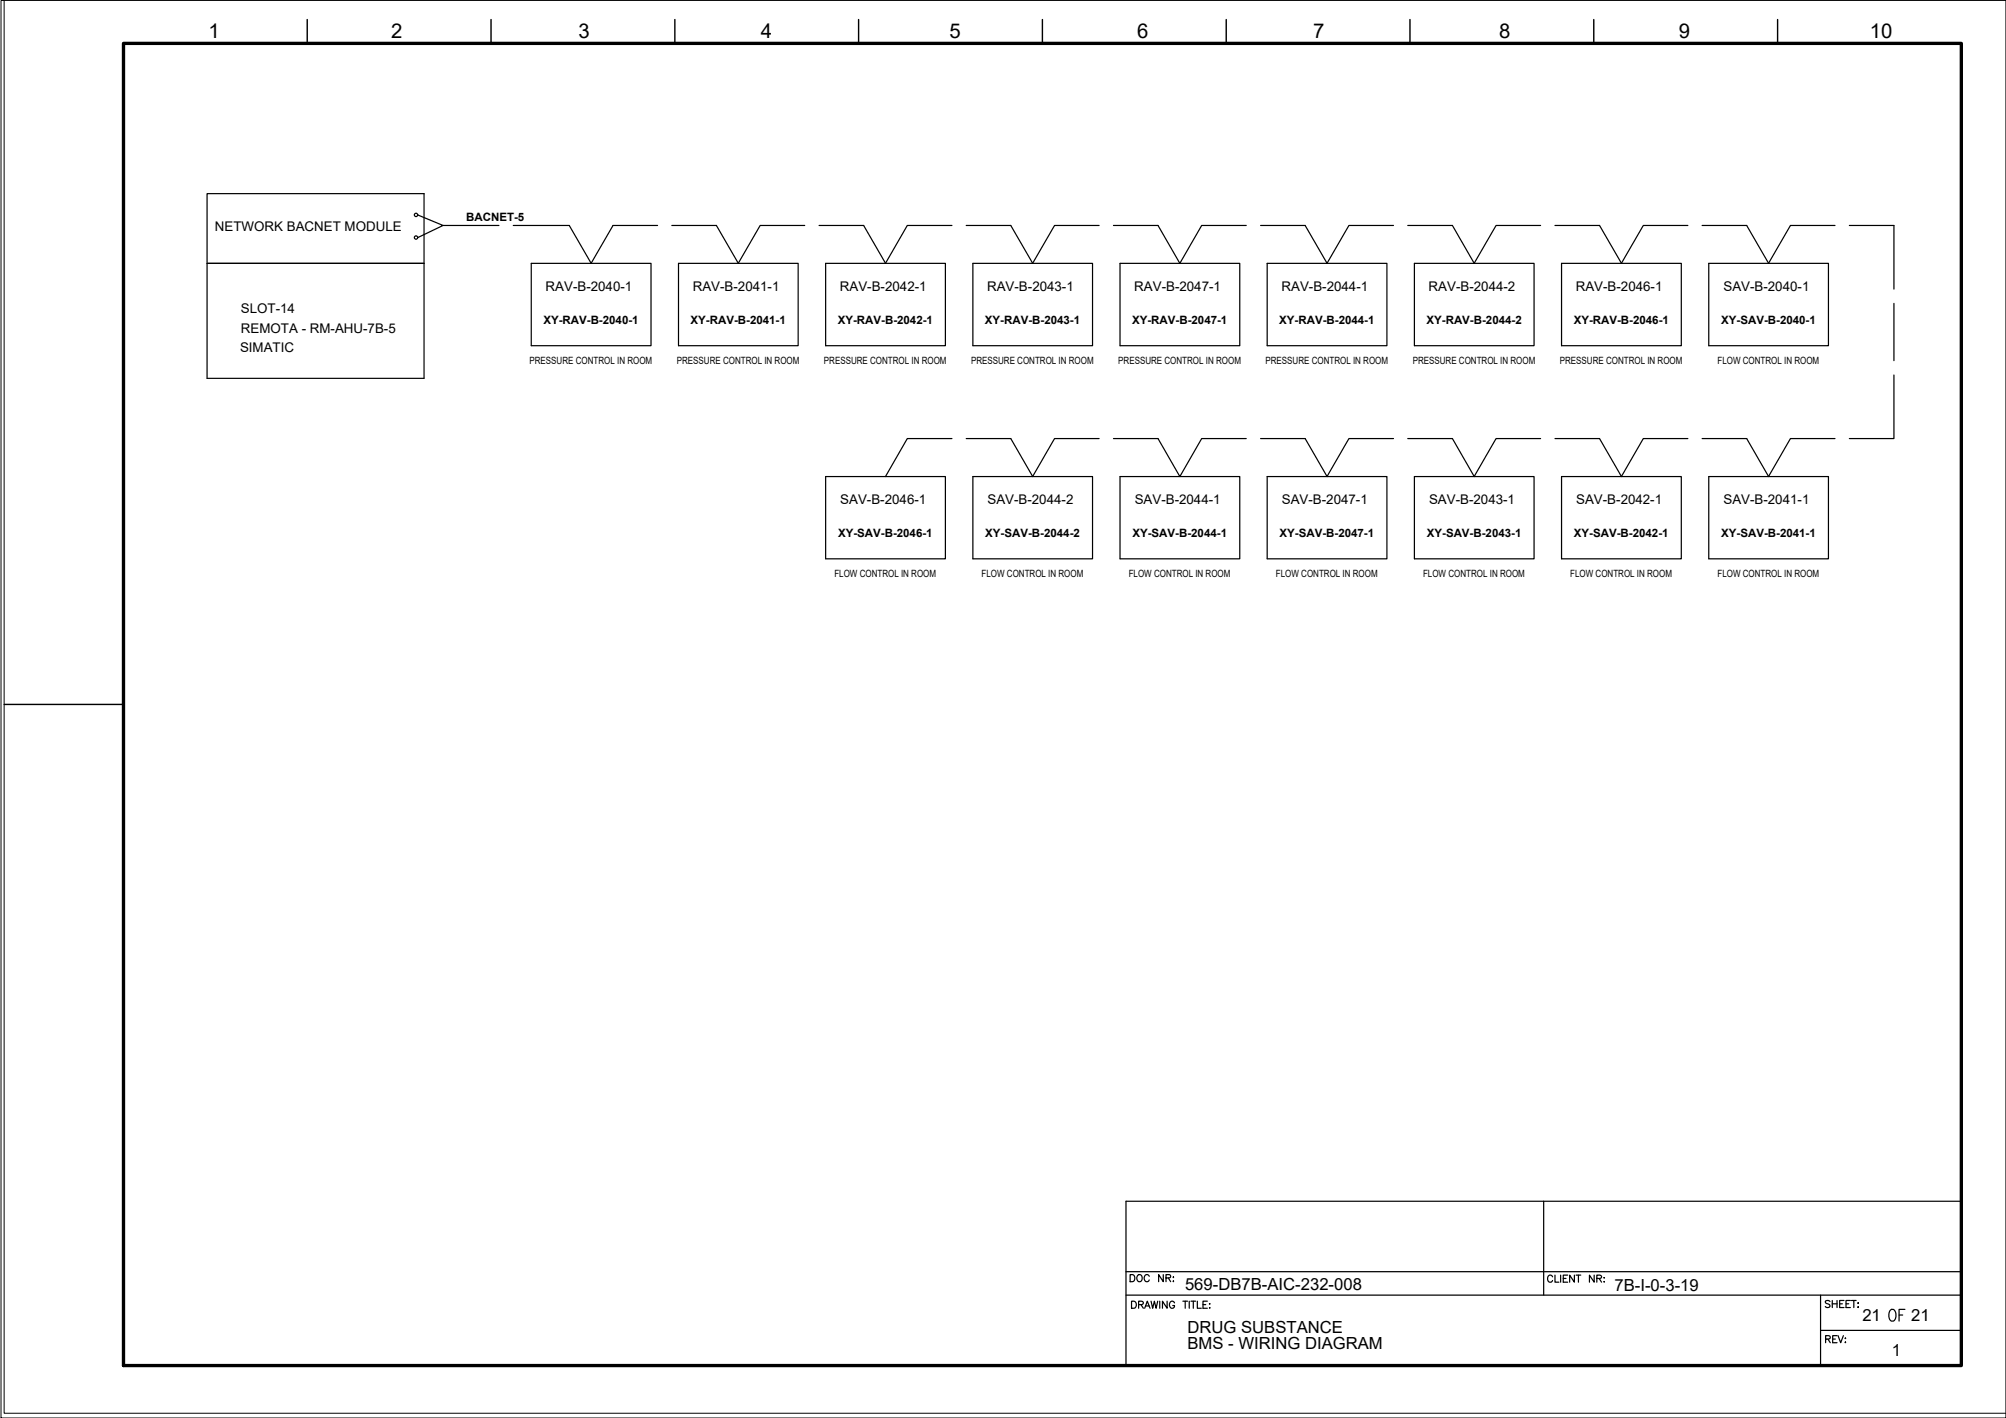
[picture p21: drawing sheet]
<svg xmlns="http://www.w3.org/2000/svg" width="420mm" height="297mm" viewBox="0 0 420 297" stroke-linecap="round" stroke-linejoin="round" font-family="sans-serif">
<defs><g id="words">
<text font-size="5.7" x="394.8" y="278">OF</text>
<g font-size="4.3">
<text x="43.6" y="8">1</text>
<text x="82" y="8">2</text>
<text x="121.1" y="8">3</text>
<text x="159.4" y="8">4</text>
<text x="198.9" y="8">5</text>
<text x="238.2" y="8">6</text>
<text x="275.1" y="8">7</text>
<text x="314" y="8">8</text>
<text x="351.6" y="8">9</text>
<text x="391.7" y="8">10</text>
</g>
<g font-size="3.5">
<text x="248.2" y="270.3">569-DB7B-AIC-232-008</text>
<text x="338.2" y="270.4">7B-I-0-3-19</text>
<text x="248.7" y="279.2">DRUG SUBSTANCE</text>
<text x="390.1" y="276.7">21</text>
<text x="400.3" y="276.7">21</text>
<text x="248.7" y="282.7">BMS - WIRING DIAGRAM</text>
<text x="396.3" y="284">1</text>
</g>
<g font-size="2.8">
<text x="45" y="48.4">NETWORK BACNET MODULE</text>
<text x="50.5" y="65.7">SLOT-14</text>
<text x="114.3" y="61">RAV-B-2040-1</text>
<text x="145.1" y="61">RAV-B-2041-1</text>
<text x="175.9" y="61">RAV-B-2042-1</text>
<text x="206.8" y="61">RAV-B-2043-1</text>
<text x="237.6" y="61">RAV-B-2047-1</text>
<text x="268.4" y="61">RAV-B-2044-1</text>
<text x="299.2" y="61">RAV-B-2044-2</text>
<text x="330.1" y="61">RAV-B-2046-1</text>
<text x="361" y="61">SAV-B-2040-1</text>
<text x="50.5" y="69.8">REMOTA - RM-AHU-7B-5</text>
<text x="50.3" y="73.7">SIMATIC</text>
<text x="176" y="105.6">SAV-B-2046-1</text>
<text x="206.8" y="105.6">SAV-B-2044-2</text>
<text x="237.7" y="105.6">SAV-B-2044-1</text>
<text x="268.5" y="105.6">SAV-B-2047-1</text>
<text x="299.3" y="105.6">SAV-B-2043-1</text>
<text x="330.1" y="105.6">SAV-B-2042-1</text>
<text x="361" y="105.6">SAV-B-2041-1</text>
</g>
<g font-size="2.4">
<text x="97.6" y="46.2">BACNET-5</text>
<text x="113.8" y="67.9">XY-RAV-B-2040-1</text>
<text x="144.7" y="67.9">XY-RAV-B-2041-1</text>
<text x="175.5" y="67.9">XY-RAV-B-2042-1</text>
<text x="206.3" y="67.9">XY-RAV-B-2043-1</text>
<text x="237.1" y="67.9">XY-RAV-B-2047-1</text>
<text x="267.9" y="67.9">XY-RAV-B-2044-1</text>
<text x="298.8" y="67.9">XY-RAV-B-2044-2</text>
<text x="329.6" y="67.9">XY-RAV-B-2046-1</text>
<text x="360.5" y="67.9">XY-SAV-B-2040-1</text>
<text x="175.5" y="112.6">XY-SAV-B-2046-1</text>
<text x="206.4" y="112.6">XY-SAV-B-2044-2</text>
<text x="237.2" y="112.6">XY-SAV-B-2044-1</text>
<text x="268" y="112.6">XY-SAV-B-2047-1</text>
<text x="298.9" y="112.6">XY-SAV-B-2043-1</text>
<text x="329.7" y="112.6">XY-SAV-B-2042-1</text>
<text x="360.5" y="112.6">XY-SAV-B-2041-1</text>
</g>
<g font-size="2.1">
<text x="110.9" y="76.3">PRESSURE CONTROL IN ROOM</text>
<text x="141.8" y="76.3">PRESSURE CONTROL IN ROOM</text>
<text x="172.6" y="76.3">PRESSURE CONTROL IN ROOM</text>
<text x="203.4" y="76.3">PRESSURE CONTROL IN ROOM</text>
<text x="234.2" y="76.3">PRESSURE CONTROL IN ROOM</text>
<text x="265" y="76.3">PRESSURE CONTROL IN ROOM</text>
<text x="295.9" y="76.3">PRESSURE CONTROL IN ROOM</text>
<text x="326.7" y="76.3">PRESSURE CONTROL IN ROOM</text>
<text x="359.7" y="76.3">FLOW CONTROL IN ROOM</text>
<text x="174.8" y="120.9">FLOW CONTROL IN ROOM</text>
<text x="205.6" y="120.9">FLOW CONTROL IN ROOM</text>
<text x="236.4" y="120.9">FLOW CONTROL IN ROOM</text>
<text x="267.3" y="120.9">FLOW CONTROL IN ROOM</text>
<text x="298.1" y="120.9">FLOW CONTROL IN ROOM</text>
<text x="328.9" y="120.9">FLOW CONTROL IN ROOM</text>
<text x="359.7" y="120.9">FLOW CONTROL IN ROOM</text>
</g>
</g></defs>
<!-- layer: G-TTLB-TTLB -->
<path d="M25.9 9.1h384.9v277h-384.9z" fill="none" stroke="#000" stroke-width=".7"/>
<!-- layer: G-TTLB-OTLN -->
<path d="M.9 .1v295.9h419.2" fill="none" stroke="#000" stroke-width=".21"/>
<!-- layer: G-TTLB-INDX -->
<path d="M64.3 4.1v5M102.8 4.1v5M141.4 4.1v5M179.8 4.1v5M218.3 4.1v5M256.8 4.1v5M295.3 4.1v5M333.8 4.1v5M372.3 4.1v5M.9 147.6h25" fill="none" stroke="#000" stroke-width=".3"/>
<!-- layer: LGSP IA4$0$LG_PLOT -->
<path d="M323.3 251.6v19.7M235.8 266.4h175M235.8 271.3h175M381.3 278.7h29.5M381.3 271.3v14.8M235.8 286.1h175" fill="none" stroke="#000" stroke-width=".25"/>
<!-- layer: LG_PLOT -->
<g fill="none" stroke="#000" stroke-width=".25">
<path d="M410.8 251.6h-175v34.5M236.7 267h.5a.8 .8 0 0 1 .5 .7 .8 .8 0 0 1-.5 .8h-.5zM237 272.6h.5a.8 .8 0 0 1 .5 .7 .8 .8 0 0 1-.5 .8h-.5zM238.3 267.2a.68 .68 0 0 1 .9 .1 .68 .68 0 0 1-.1 1 .68 .68 0 0 1-1-.1 .68 .68 0 0 1 .2-1zM238.5 273.3l.8-.1 .2-.3-.4-.3h-.6v1.5M239 273.3l.5 .8M239.8 274.1l.5-1.5 .6 1.5M240 273.6h.7M240.7 267.4a.54 .54 0 0 0-.6-.4 .54 .54 0 0 0-.5 .6 .61 .61 0 0 0 .2 .8 .61 .61 0 0 0 .8-.1l.1-.2M241.1 272.6l.3 1.5 .4-1.5 .3 1.5 .4-1.5M242.9 272.6v1.5M243.6 267v1.5l-.9-1.5v1.5"/>
<path d="M244.2 267.7l.9-.1v-.4l-.9-.2v1.5M244.5 272.6v1.5l-1-1.5v1.5M244.7 267.7l.5 .8M245.8 267.5v.1zM245.8 268.3v.2zM246 272.9a.54 .54 0 0 0-.6-.3 .54 .54 0 0 0-.5 .5 .61 .61 0 0 0 .2 .8 .61 .61 0 0 0 .8-.1l.1-.3h-.4M247.8 272.6h.9M248.2 272.6v1.5M249.1 272.6v1.5M249.4 272.6h1M249.9 272.6v1.5M250.8 272.6v1.5h.8"/>
<path d="M252 273.3h.5M252.9 272.6h-.9v1.5h.9M253.3 273.1h.1zM253.4 273.9v.2zM325.2 267.5a.53 .53 0 0 0-.6-.4 .53 .53 0 0 0-.5 .6 .6 .6 0 0 0 .2 .8 .6 .6 0 0 0 .8-.1l.1-.2M325.7 267.1v1.5h.8M326.9 267.1v1.5M327.4 267.8h.6M328.4 267.1h-1v1.5h1M329.8 267.1v1.5l-1-1.5v1.5M330.1 267.1h1M330.6 267.1v1.5"/>
<path d="M333.9 267.1v1.5l-1-1.5v1.5M334.5 267.8l.8-.1 .1-.3-.3-.3h-.6v1.5M334.9 267.8l.5 .8M336 267.6v.1zM336 268.4v.2zM383.3 272.6l-.4-.2-.6 .2 .1 .4 .8 .3 .1 .4a.64 .64 0 0 1-1 0M383.8 272.4v1.5M383.8 273.1h1M384.8 279.8h-.9v1.5h.9M384.8 272.4v1.5M385 279.8l.5 1.5 .6-1.5M385.3 273.1h.6"/>
<path d="M386.2 272.4h-.9v1.5h.9M386.7 273.1h.5M387.6 272.4h-.9v1.5h.9M387.8 272.4h1M388.3 272.4v1.5M389.1 273h.2zM389.1 273.8h.2zM382.4 280.5l.8-.1 .1-.5-.9-.1v1.5M382.9 280.5l.4 .8M383.9 280.5h.5M386.4 280.4h.2zM386.4 281.2h.2z"/>
</g>
<!-- layer: I_DATA -->
<g fill="none" stroke="#000" stroke-width=".25">
<path d="M43.4 40.6h45.4v38.7h-45.4zM43.4 55.2h45.4M111.3 55.2h25.1v17.2h-25.1zM142.1 55.2h25.1v17.2h-25.1zM172.9 55.2h25.1v17.2h-25.1zM203.8 55.2h25v17.2h-25zM234.6 55.2h25.1v17.2h-25.1zM265.4 55.2h25.1v17.2h-25.1zM296.2 55.2h25.1v17.2h-25.1zM327.1 55.2h25v17.2h-25zM357.9 55.2h25.1v17.2h-25.1zM172.9 99.8h25.1v17.3h-25.1z"/>
<path d="M203.8 99.8h25v17.3h-25zM234.6 99.8h25.1v17.3h-25.1zM265.4 99.8h25.1v17.3h-25.1zM296.2 99.8h25.1v17.3h-25.1zM327.1 99.8h25v17.3h-25zM357.9 99.8h25.1v17.3h-25.1z"/>
<circle cx="87.1" cy="45" r=".35"/>
<circle cx="87.1" cy="49.8" r=".35"/>
</g>
<!-- layer: I_TABS -->
<g fill="none" stroke="#000" stroke-width=".25">
<path d="M87.5 45l5.3 2.2-5.3 2.6M92.8 47.2h11.7M107.5 47.2h11.7l4.6 8M137.7 47.2h-9.3l-4.6 8M140.7 47.2h9.4l4.5 8 4.6-8h9.4M171.6 47.2h9.3l4.6 8 4.5-8h9.4M202.4 47.2h9.3l4.6 8M230.2 47.2h-9.3l-4.6 8M233.2 47.2h9.3l4.6 8 4.6-8h9.3M264 47.2h9.4l4.5 8 4.6-8h9.4M294.9 47.2h9.3l4.6 8 4.6-8h9.3M325.7 47.2h9.3l4.6 8"/>
<path d="M353.5 47.2h-9.3l-4.6 8M356.5 47.2h9.3l4.6 8 4.6-8h9.3M387.4 47.2h9.3v13.4M396.7 78.6v13.3h-9.3M396.7 63.5v12.1M199.4 91.9h-9.4l-4.5 7.9M202.4 91.9h9.3l4.6 7.9M230.2 91.9h-9.3l-4.6 7.9M233.2 91.9h9.3l4.6 7.9 4.6-7.9h9.3M264 91.9h9.4l4.5 7.9 4.6-7.9h9.4M294.9 91.9h9.3l4.6 7.9 4.6-7.9h9.3M325.7 91.9h9.3l4.6 7.9"/>
<path d="M353.5 91.9h-9.3l-4.6 7.9M356.5 91.9h9.3l4.6 7.9 4.6-7.9h9.3"/>
</g>
<!-- layer: 0 -->
<path d="M.2 .1h419.9v296.9h-419.9z" fill="none" stroke="#000" stroke-width=".21"/>
<use href="#words"/>
</svg>
